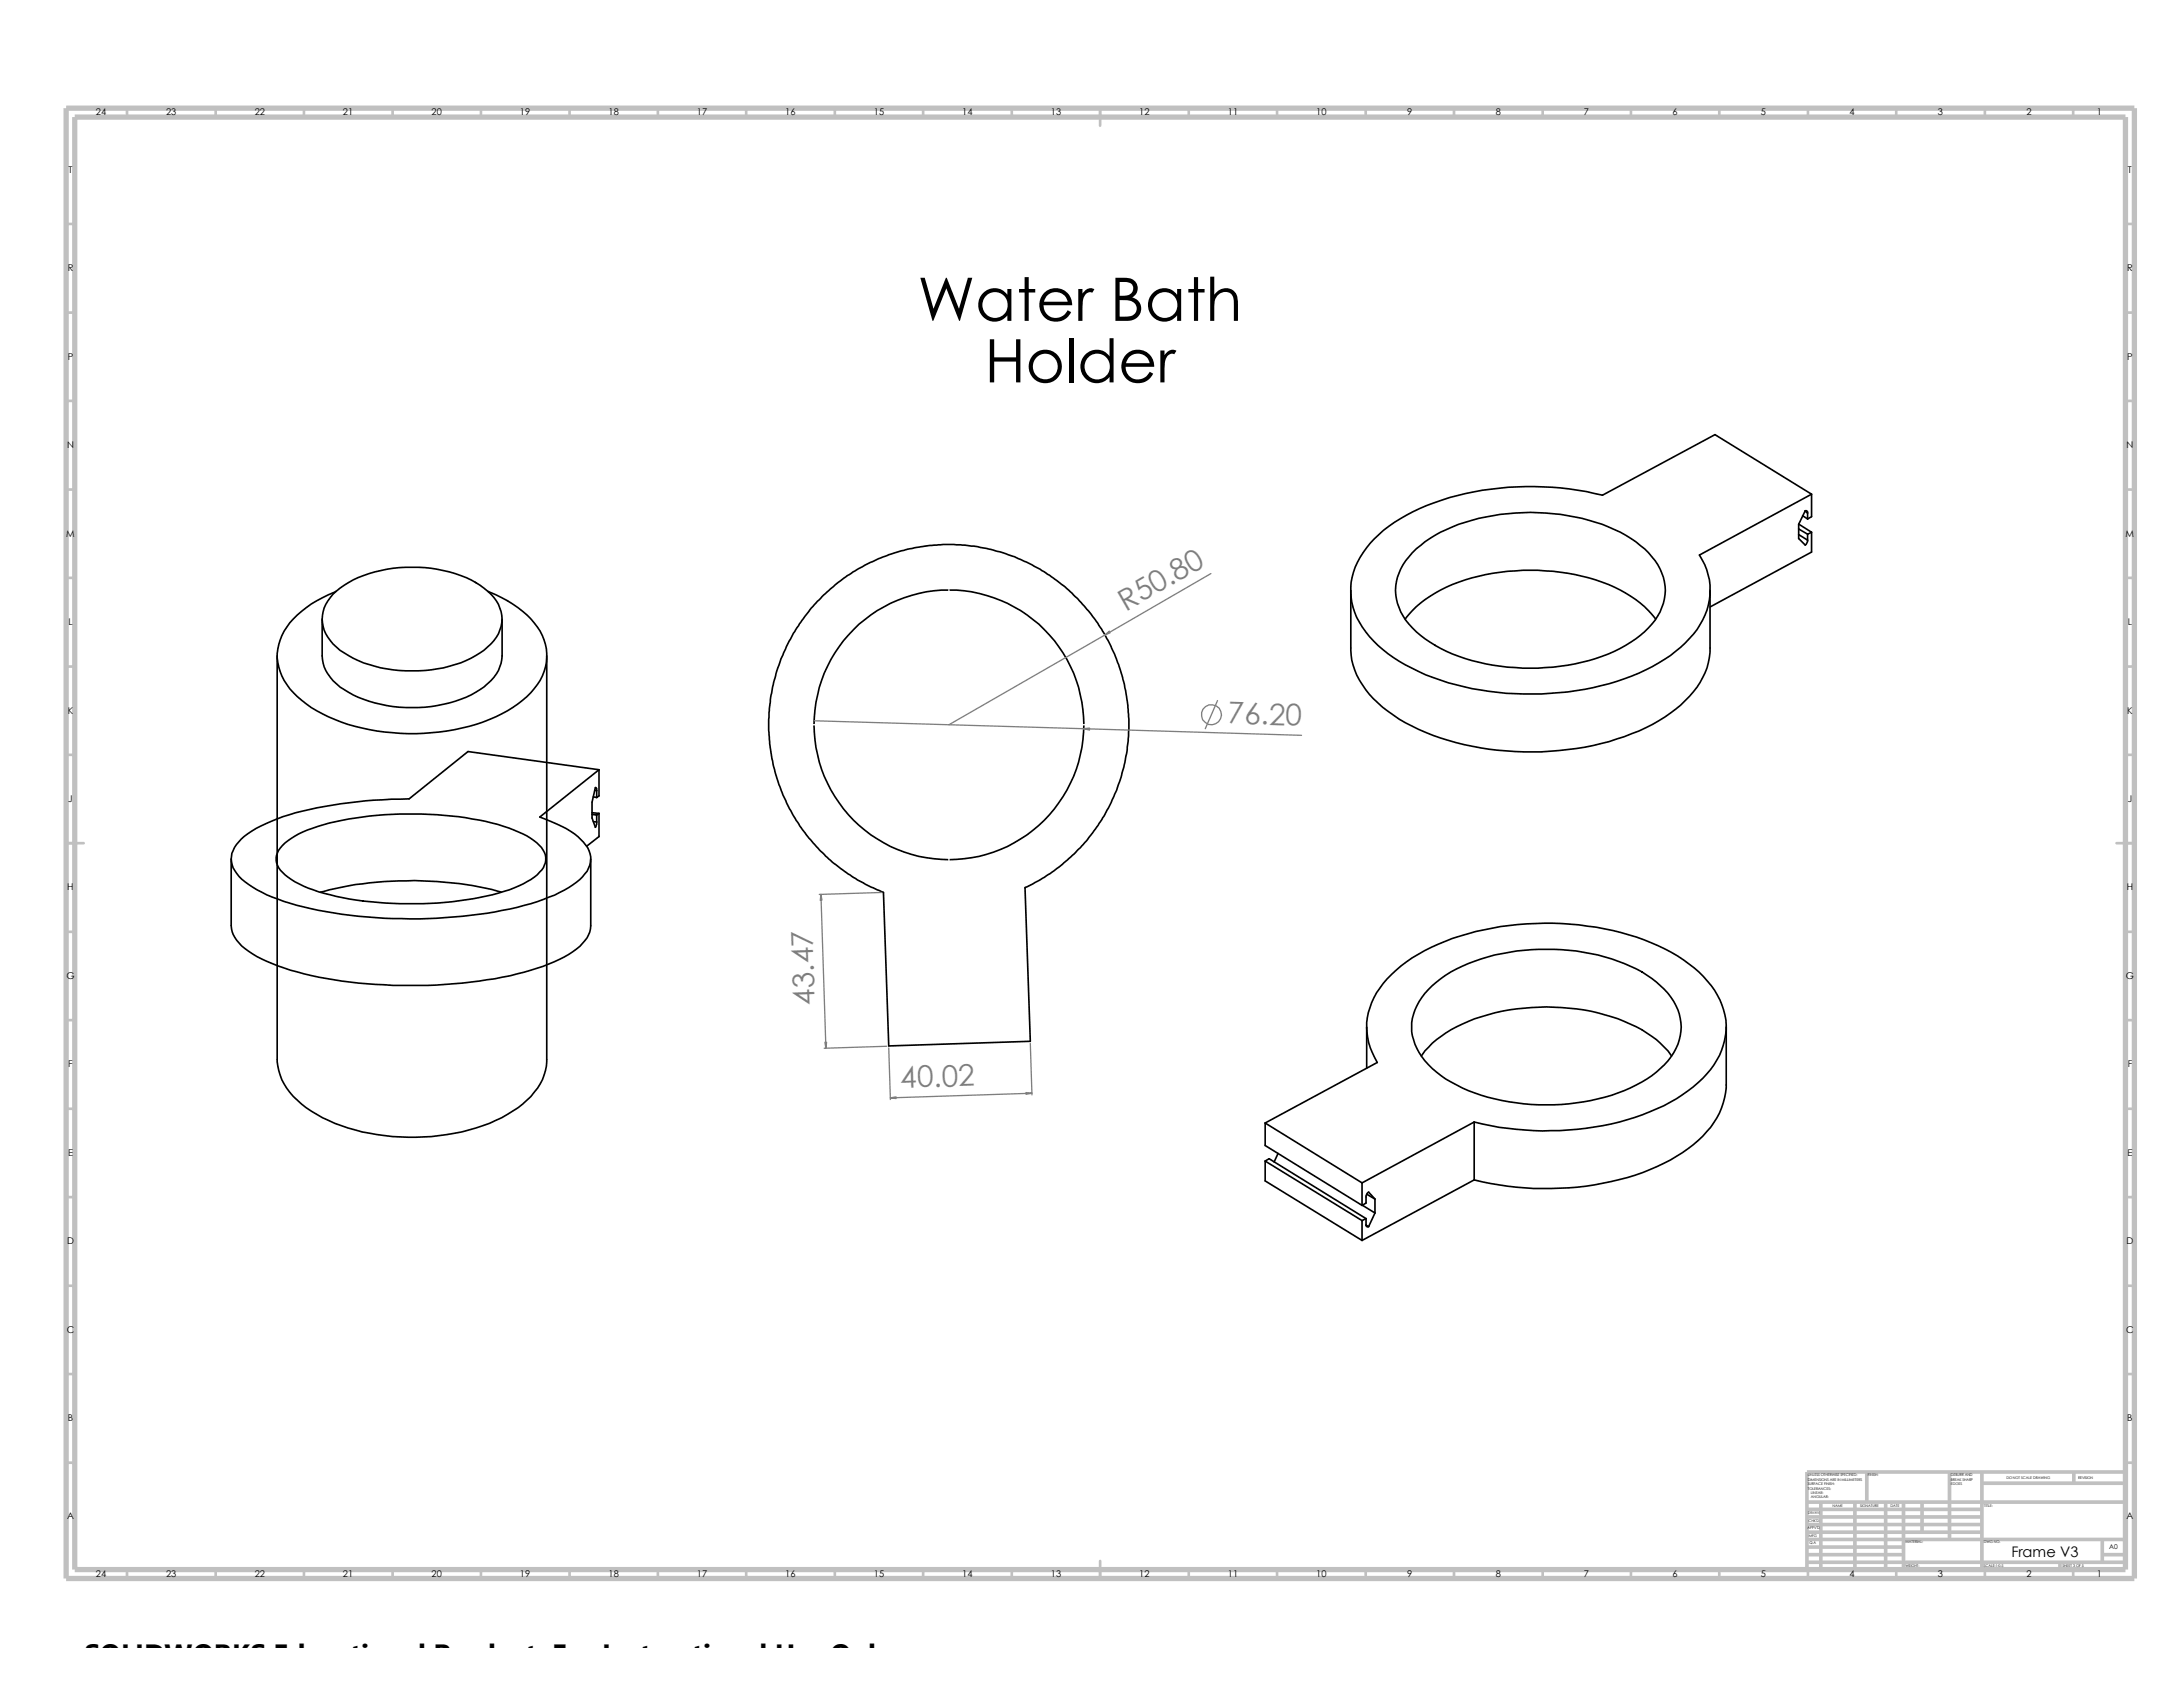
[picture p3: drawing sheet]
<svg xmlns="http://www.w3.org/2000/svg" width="279mm" height="216mm" viewBox="0 0 279 216" stroke-linecap="round" stroke-linejoin="round" font-family="sans-serif">
<defs><g id="words">
<g font-size="7.7">
<text x="117.4" y="41.1">Water Bath</text>
<text x="126" y="48.9">Holder</text>
</g>
<g font-size="3.8" fill="#808080">
<text x="144.1" y="78.3" transform="rotate(-30 144.1 78.3)">R50.80</text>
<text x="157.1" y="92.6" transform="rotate(2 157.1 92.6)">76.20</text>
<text x="104.3" y="128.6" transform="rotate(-92 104.3 128.6)">43.47</text>
<text x="115.3" y="139.2" transform="rotate(-2 115.3 139.2)">40.02</text>
</g>
<text font-size="3.6" x="10.8" y="213">SOLIDWORKS Educational Product. For Instructional Use Only.</text>
<text font-size="1.9" x="257.4" y="199.3">Frame V3</text>
<g font-size="1.2">
<text x="12.3" y="14.8">24</text>
<text x="21.3" y="14.8">23</text>
<text x="32.6" y="14.8">22</text>
<text x="43.9" y="14.8">21</text>
<text x="55.2" y="14.8">20</text>
<text x="66.5" y="14.8">19</text>
<text x="77.9" y="14.8">18</text>
<text x="89.2" y="14.8">17</text>
<text x="100.5" y="14.8">16</text>
<text x="111.8" y="14.8">15</text>
<text x="123.1" y="14.8">14</text>
<text x="134.5" y="14.8">13</text>
<text x="145.8" y="14.8">12</text>
<text x="157.1" y="14.8">11</text>
<text x="168.4" y="14.8">10</text>
<text x="180.1" y="14.8">9</text>
<text x="191.4" y="14.8">8</text>
<text x="202.7" y="14.8">7</text>
<text x="214.1" y="14.8">6</text>
<text x="225.4" y="14.8">5</text>
<text x="236.7" y="14.8">4</text>
<text x="248" y="14.8">3</text>
<text x="259.4" y="14.8">2</text>
<text x="268.4" y="14.8">1</text>
<text x="8.8" y="22.2">T</text>
<text x="272.3" y="22.2">T</text>
<text x="8.7" y="34.7">R</text>
<text x="272.3" y="34.7">R</text>
<text x="8.7" y="46">P</text>
<text x="272.3" y="46">P</text>
<text x="8.6" y="57.4">N</text>
<text x="272.2" y="57.4">N</text>
<text x="8.5" y="68.7">M</text>
<text x="272" y="68.7">M</text>
<text x="8.8" y="80">L</text>
<text x="272.3" y="80">L</text>
<text x="8.7" y="91.3">K</text>
<text x="272.3" y="91.3">K</text>
<text x="8.7" y="102.6">J</text>
<text x="272.3" y="102.6">J</text>
<text x="8.6" y="114">H</text>
<text x="272.2" y="114">H</text>
<text x="8.5" y="125.3">G</text>
<text x="272.1" y="125.3">G</text>
<text x="8.7" y="136.6">F</text>
<text x="272.3" y="136.6">F</text>
<text x="8.7" y="147.9">E</text>
<text x="272.3" y="147.9">E</text>
<text x="8.6" y="159.3">D</text>
<text x="272.2" y="159.3">D</text>
<text x="8.6" y="170.6">C</text>
<text x="272.1" y="170.6">C</text>
<text x="8.7" y="181.9">B</text>
<text x="272.3" y="181.9">B</text>
<text x="8.6" y="194.4">A</text>
<text x="272.2" y="194.4">A</text>
<text x="12.3" y="201.8">24</text>
<text x="21.3" y="201.8">23</text>
<text x="32.6" y="201.8">22</text>
<text x="43.9" y="201.8">21</text>
<text x="55.2" y="201.8">20</text>
<text x="66.5" y="201.8">19</text>
<text x="77.9" y="201.8">18</text>
<text x="89.2" y="201.8">17</text>
<text x="100.5" y="201.8">16</text>
<text x="111.8" y="201.8">15</text>
<text x="123.1" y="201.8">14</text>
<text x="134.5" y="201.8">13</text>
<text x="145.8" y="201.8">12</text>
<text x="157.1" y="201.8">11</text>
<text x="168.4" y="201.8">10</text>
<text x="180.1" y="201.8">9</text>
<text x="191.4" y="201.8">8</text>
<text x="202.7" y="201.8">7</text>
<text x="214.1" y="201.8">6</text>
<text x="225.4" y="201.8">5</text>
<text x="236.7" y="201.8">4</text>
<text x="248" y="201.8">3</text>
<text x="259.4" y="201.8">2</text>
<text x="268.4" y="201.8">1</text>
</g>
<text font-size=".8" x="270" y="198.3">A0</text>
<g font-size=".5">
<text x="231.4" y="188.9">UNLESS OTHERWISE SPECIFIED:</text>
<text x="231.4" y="189.5">DIMENSIONS ARE IN MILLIMETERS</text>
<text x="231.4" y="190.1">SURFACE FINISH:</text>
<text x="231.4" y="190.6">TOLERANCES:</text>
<text x="231.8" y="191.2">LINEAR:</text>
<text x="231.8" y="191.8">ANGULAR:</text>
<text x="239.1" y="188.9">FINISH:</text>
<text x="249.7" y="188.9">DEBURR AND</text>
<text x="249.7" y="189.5">BREAK SHARP</text>
<text x="249.7" y="190.1">EDGES</text>
<text x="256.8" y="189.3">DO NOT SCALE DRAWING</text>
<text x="266" y="189.3">REVISION</text>
<text x="231.4" y="195.7">APPV'D</text>
<text x="231.4" y="193.8">DRAWN</text>
<text x="231.5" y="194.8">CHK'D</text>
<text x="231.5" y="196.7">MFG</text>
<text x="231.6" y="197.7">Q.A</text>
<text x="234.5" y="192.9">NAME</text>
<text x="238.1" y="192.9">SIGNATURE</text>
<text x="242" y="192.9">DATE</text>
<text x="243.9" y="197.5">MATERIAL:</text>
<text x="253.9" y="197.5">DWG NO.</text>
<text x="254" y="192.9">TITLE:</text>
<text x="243.9" y="200.5">WEIGHT:</text>
<text x="253.9" y="200.5">SCALE:1:0.5</text>
<text x="264" y="200.5">SHEET 3 OF 5</text>
</g>
</g></defs>
<g fill="none" stroke="#c0c0c0" stroke-width=".34">
<path d="M16.3 13.8v1.2M27.6 13.8v1.2M38.9 13.8v1.2M50.2 13.8v1.2M61.6 13.8v1.2M72.9 13.8v1.2M84.2 13.8v1.2M95.5 13.8v1.2M106.8 13.8v1.2M118.2 13.8v1.2M129.5 13.8v1.2M140.8 13.8v2.3"/>
<path d="M152.1 13.8v1.2M163.4 13.8v1.2M174.8 13.8v1.2M186.1 13.8v1.2M197.4 13.8v1.2M208.7 13.8v1.2M220 13.8v1.2M231.4 13.8v1.2M242.7 13.8v1.2M254 13.8v1.2M265.3 13.8v1.2M8.5 28.7h1.1"/>
<path d="M272 28.7h1.2M8.5 40h1.1M8.5 51.3h1.1M272 40h1.2M272 51.3h1.2M8.5 62.7h1.1M8.5 74h1.1M272 62.7h1.2M272 74h1.2M8.5 85.3h1.1M8.5 96.6h1.1M272 85.3h1.2"/>
<path d="M272 96.6h1.2M8.5 107.9h2.2M8.5 119.3h1.1M270.9 107.9h2.3M272 119.3h1.2M8.5 130.6h1.1M272 130.6h1.2M8.5 141.9h1.1M8.5 153.2h1.1M272 141.9h1.2M272 153.2h1.2M8.5 164.5h1.1"/>
<path d="M8.5 175.9h1.1M272 164.5h1.2M272 175.9h1.2M8.5 187.2h1.1M140.8 199.8v2.2M272 187.2h1.2M16.3 200.9v1.1M27.6 200.9v1.1M38.9 200.9v1.1M50.2 200.9v1.1M61.6 200.9v1.1M72.9 200.9v1.1"/>
<path d="M84.2 200.9v1.1M95.5 200.9v1.1M106.8 200.9v1.1M118.2 200.9v1.1M129.5 200.9v1.1M152.1 200.9v1.1M163.4 200.9v1.1M174.8 200.9v1.1M186.1 200.9v1.1M197.4 200.9v1.1M208.7 200.9v1.1M220 200.9v1.1"/>
<path d="M231.4 200.9v1.1M242.7 200.9v1.1M254 200.9v1.1M265.3 200.9v1.1"/>
</g>
<g fill="none" stroke="#c0c0c0" stroke-width=".47">
<path d="M231.3 199h12.3M231.3 197h40.7M231.3 198h12.3M231.3 193.2h22.4M231.3 194.1h22.4M231.3 195.1h22.4M231.3 196.1h22.4M231.3 192.2h40.7M231.3 199.9h40.7M233 192.2v8.7M237.4 192.2v8.7M238.9 188.4v3.8"/>
<path d="M241.3 192.2v8.7M243.6 192.2v8.7M246 192.2v3.9M249.5 188.4v8.6M253.7 189.8h18.3M253.7 188.4v12.5M263.7 199.9v1M265.4 188.4v1.4M269.1 199h2.9M269.1 197v2.9M272 188.4h-40.7v12.5"/>
</g>
<path d="M8.5 13.8h264.7v188.2h-264.7zM9.6 15h262.4v185.9h-262.4z" fill="none" stroke="#c0c0c0" stroke-width=".68" stroke-linecap="butt"/>
<g fill="none" stroke="#000" stroke-width=".21">
<path d="M41.2 79.2v4.7a5.4 5.4 0 0 0 2.9 4.4 16.3 16.3 0 0 0 9.5 2.3 15.4 15.4 0 0 0 8.3-2.7 5.2 5.2 0 0 0 2.4-4v-4.7M42.6 76a12.5 12.5 0 0 1 6.9-3.1 17.6 17.6 0 0 1 11.4 1.6 6.5 6.5 0 0 1 3.2 3.8 4.6 4.6 0 0 1-1.7 4.5 13.1 13.1 0 0 1-7.2 2.9 18 18 0 0 1-10-1.5 7.4 7.4 0 0 1-3.7-3.6 4.4 4.4 0 0 1 1.1-4.6zM62.5 75.7a13.5 13.5 0 0 1 6.6 5.1 6.4 6.4 0 0 1-1.2 7.8 18.1 18.1 0 0 1-9.7 4.8 28.5 28.5 0 0 1-15.4-1.3 13.5 13.5 0 0 1-6.1-4.5 6.2 6.2 0 0 1 .4-7.9 14.7 14.7 0 0 1 5.9-4M104.6 77l.8-.8a23.1 23.1 0 0 1 35 3.5 23.1 23.1 0 0 1-9.2 33.9l.7 19.7-18.2 .6-.6-19.7-.3-.1a23.1 23.1 0 0 1-8.2-37.1zM172.9 75.6v7.3a9.1 9.1 0 0 0 2.9 6.5 22.4 22.4 0 0 0 10.6 5.6 37.8 37.8 0 0 0 21.5-.7 19.2 19.2 0 0 0 9.3-6.4 8.2 8.2 0 0 0 1.7-5v-7.3M175.9 69a22.7 22.7 0 0 1 10.7-5.6 38.7 38.7 0 0 1 18.5 0l14.4-7.8 12.4 7.6-14.4 7.8a8.3 8.3 0 0 1-.8 10.2 20.5 20.5 0 0 1-9.8 6 38.1 38.1 0 0 1-24.4-.8 19.3 19.3 0 0 1-7.2-5 8.5 8.5 0 0 1-2.1-8.2 10.7 10.7 0 0 1 2.7-4.2zM179.9 79.2a14.2 14.2 0 0 1 7.6-5 28 28 0 0 1 19.1 .9 12.7 12.7 0 0 1 5.3 4.1M181.3 70.2a20.4 20.4 0 0 1 10.7-4.4 27.2 27.2 0 0 1 15.4 2.3 10.8 10.8 0 0 1 5.3 5.2 6.4 6.4 0 0 1-1.7 7 17.7 17.7 0 0 1-9.4 4.7 27.4 27.4 0 0 1-17.2-2 11.4 11.4 0 0 1-5.1-4.7 6.4 6.4 0 0 1 1.5-7.6zM230.2 68.4l1.2 .7M230.2 67.7l1.2 .7M230.3 67.1l1.6 1M230.7 66l.7 .4"/>
<path d="M231 65.4l.4 .3M231.4 65.7v.7M231.4 68.4v.7M231.4 65.7a.24 .24 0 0 0-.3-.3l-.9 1.7v1.8l.9 .9 .3-.5v-.2M231.9 63.2v2.9l-.5 .3M231.9 68.1v2.6l-13 7M231.9 68.1l-.5 .3M35.5 83.9v51.7a7.4 7.4 0 0 0 3.1 5.7 19.8 19.8 0 0 0 9.7 3.9 27.8 27.8 0 0 0 15.9-2.2 11.6 11.6 0 0 0 5.2-4.8 6.5 6.5 0 0 0 .6-2.6v-51.7M76.7 98.5v3.4l-.3 .2M29.6 109.9v8.5a4.3 4.3 0 0 0 2.2 3.4 23.6 23.6 0 0 0 8 3 65.6 65.6 0 0 0 25.5 .1 23 23 0 0 0 8.5-3.4 4 4 0 0 0 1.8-3v-8.6M30.9 107.4a19.2 19.2 0 0 1 7.8-3.6 62 62 0 0 1 13.7-1.6l7.5-6 16.8 2.3-7.6 6.1a16.9 16.9 0 0 1 4.9 2.5l.3 .3a3.1 3.1 0 0 1 .8 4.1 10.4 10.4 0 0 1-4.8 3.3 40.1 40.1 0 0 1-12.2 2.5 60 60 0 0 1-20.9-1.7 16.1 16.1 0 0 1-6.6-3.4 2.98 2.98 0 0 1 0-4.5zM36.2 108.2a10.6 10.6 0 0 1 4.5-2.5 45.6 45.6 0 0 1 22.2-.4 15.3 15.3 0 0 1 5.8 2.6 2.41 2.41 0 0 1 1 2.8 4.8 4.8 0 0 1-2.2 2.1 23.9 23.9 0 0 1-8.7 2.5 45.8 45.8 0 0 1-18-1.2 10.4 10.4 0 0 1-4.9-2.7 2.21 2.21 0 0 1 .3-3.2z"/>
<path d="M41 114.2a47.2 47.2 0 0 1 21.9-.4l1.3 .4M75.8 104.2l.6 .1M75.8 104l.9 .1M75.9 105.2h.5M75.9 102l.5 .1M76.1 101.1l.3 .1M76.4 101.2v-.3l-.2-.1-.4 1.9v2l.4 1.2 .2-.4v-.3M76.4 101.2v.9M76.4 104.3v.9M76.7 104.1v3l-1.6 1.2M76.7 104.1l-.3 .2M174.9 131.4v5.3"/>
<path d="M181.9 135.1a14.4 14.4 0 0 1 7.7-5 28.2 28.2 0 0 1 17.5 .3 15.9 15.9 0 0 1 6.4 4.1l.5 .6M183.3 126.2a18.9 18.9 0 0 1 9.9-4.3 26.7 26.7 0 0 1 16.9 2.5 10.2 10.2 0 0 1 4.8 5.4 6.7 6.7 0 0 1-2.4 6.9 19 19 0 0 1-9.8 4.3 27.7 27.7 0 0 1-15.5-1.8 12 12 0 0 1-5.8-5 6 6 0 0 1 .6-6.6zM220.9 131.4v7.5a9.6 9.6 0 0 1-3 6.5 24.5 24.5 0 0 1-12.8 6 39 39 0 0 1-16.4-.4M161.9 143.7l12.4 7.7M161.9 143.7v2.9l12.4 7.7M161.9 148.6v2.5l12.4 7.6M161.9 148.6l.5-.3 12.4 7.7M161.9 148.6l12.4 7.6M163.6 147.6l-.5 1.1M174.3 151.4v2.9M174.3 156.2v2.5M174.3 154.2l1.7 1"/>
<path d="M174.8 156v.7a.22 .22 0 0 0 .1 .3 .22 .22 0 0 0 .3 0M174.8 156l-.5 .2M174.8 156.8l.4 .2M174.9 152.8l1.1 .7M176 153.5l-.8-.9-.4 .4v1l-.5 .3M176 153.5v1.7M176 155.2l-.8 1.8M188.7 143.6a37.3 37.3 0 0 0 22.5-1.3 18.1 18.1 0 0 0 8.2-6 8.2 8.2 0 0 0-.4-10.1 19 19 0 0 0-8.6-5.9 37.5 37.5 0 0 0-25.4 .2 17.7 17.7 0 0 0-8.8 6.5 8.3 8.3 0 0 0 .1 9l-14.4 7.7M188.7 143.6l-14.4 7.8M188.7 143.6v7.4M188.7 151l-14.4 7.7"/>
<circle cx="121.5" cy="92.8" r="17.2"/>
</g>
<path d="M121.5 74.4v9M103.1 92.8h9M113 92.8h6.2M120.3 92.8h2.3M121.5 84.3v6.2M121.5 91.7v2.2M121.5 95v6.2M123.7 92.8h6.1M130.7 92.8h9.1M121.5 102.1v9.1" fill="none" stroke="#fff" stroke-width=".17"/>
<g fill="none" stroke="#808080" stroke-width=".17">
<path d="M155 73.4l-33.5 19.4M104.2 92.2l62.4 1.9M155.8 89.7l-1.5 3.6M105.1 114.5l.6 19.7M112.9 114.2l-8 .3M113.5 133.9l-8 .3M113.7 134.1l.3 6.6M131.9 133.5l.2 6.6M132.1 139.9l-18.1 .6"/>
<circle cx="155.1" cy="91.5" r="1.28"/>
</g>
<g fill="#808080" stroke="#808080" stroke-width=".17">
<path d="M138.7 93.3l.7-.1v.2z"/>
<path d="M141.4 81.3l.6-.5 .1 .2z"/>
<path d="M131.3 139.8l.8 .1-.8 .1z"/>
<path d="M114 140.5l.7-.1v.2z"/>
<path d="M105.6 133.4h.2l-.1 .8z"/>
<path d="M105.1 114.5l.1 .7h-.2z"/>
</g>
<path d="M10.8 209.2h104.1v1.6h-104.1z" fill="#fff"/>
<use href="#words"/>
</svg>
